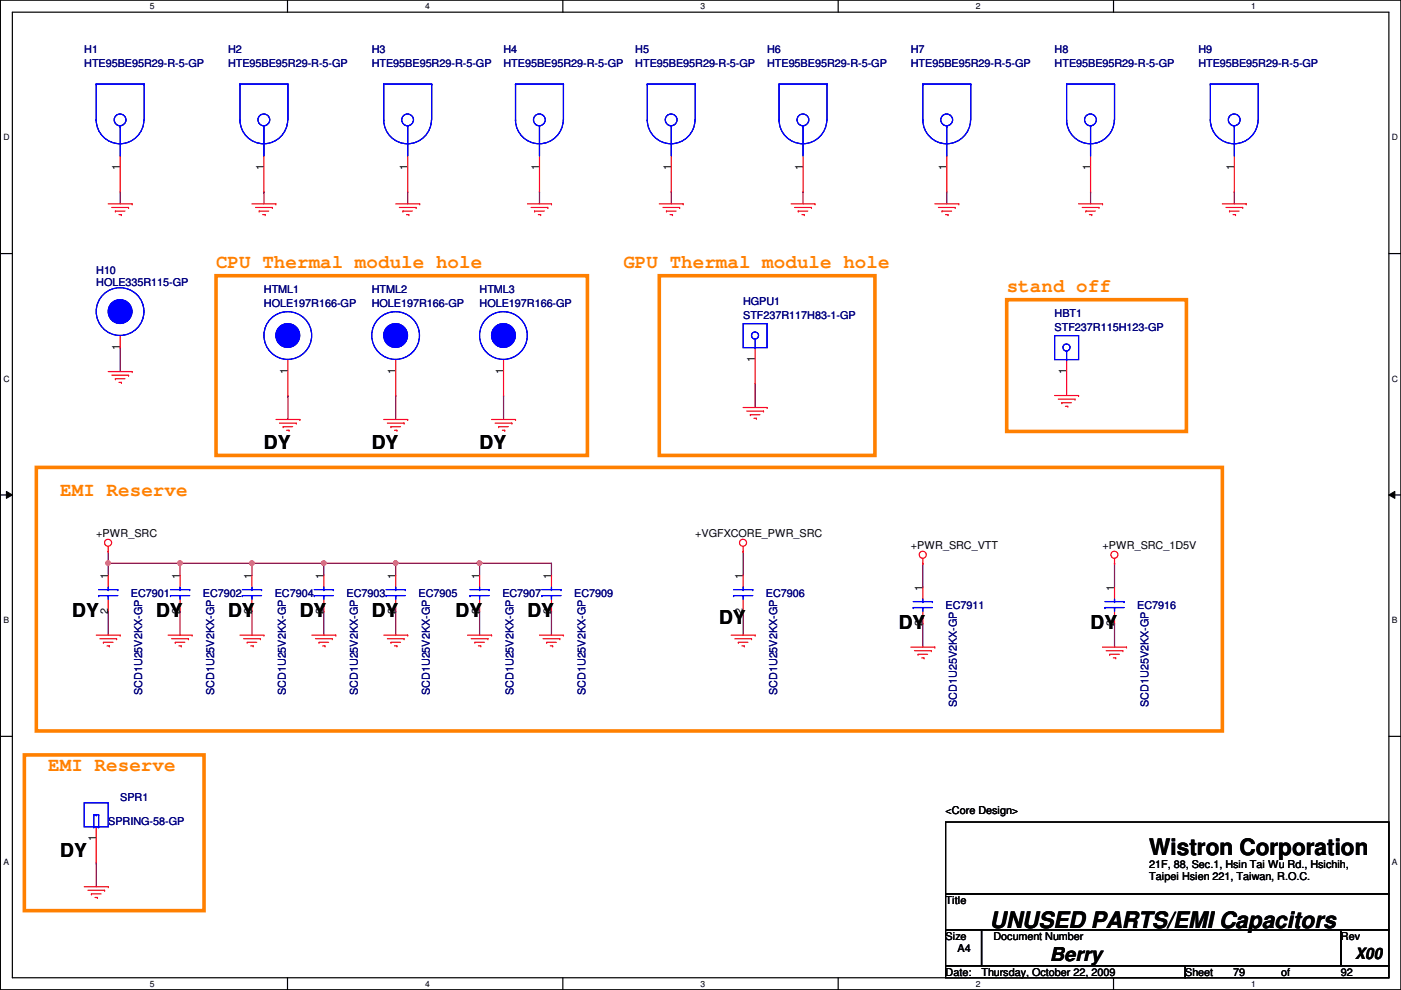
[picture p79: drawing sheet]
<svg xmlns="http://www.w3.org/2000/svg" width="297mm" height="210mm" viewBox="0 0 297 210" stroke-linecap="round" stroke-linejoin="round" font-family="sans-serif">
<defs><g id="words">
<g font-size="4.8">
<text x="243.7" y="181.3">Wistron Corporation</text>
<text x="209.9" y="196.8">UNUSED PARTS/EMI Capacitors</text>
</g>
<g font-size="4.1" fill="#ff8000">
<text x="45.8" y="56.8">CPU Thermal module hole</text>
<text x="132.2" y="56.8">GPU Thermal module hole</text>
<text x="213.4" y="61.9">stand off</text>
<text x="12.8" y="105.1">EMI Reserve</text>
<text x="10.2" y="163.5">EMI Reserve</text>
</g>
<g font-size="4.1">
<text x="56" y="95.2">DY</text>
<text x="78.8" y="95.2">DY</text>
<text x="101.7" y="95.2">DY</text>
<text x="15.3" y="130.8">DY</text>
<text x="33.1" y="130.8">DY</text>
<text x="48.3" y="130.8">DY</text>
<text x="63.6" y="130.8">DY</text>
<text x="78.8" y="130.8">DY</text>
<text x="96.6" y="130.8">DY</text>
<text x="111.8" y="130.8">DY</text>
<text x="152.5" y="132.3">DY</text>
<text x="190.6" y="133.3">DY</text>
<text x="231.2" y="133.3">DY</text>
<text x="12.8" y="181.6">DY</text>
<text x="222.6" y="203.7">Berry</text>
</g>
<text font-size="3.3" x="287.4" y="203.2">X00</text>
<g font-size="2.3" fill="#000080">
<text x="17.9" y="11.3">H1</text>
<text x="48.3" y="11.3">H2</text>
<text x="78.8" y="11.3">H3</text>
<text x="106.8" y="11.3">H4</text>
<text x="134.7" y="11.3">H5</text>
<text x="162.6" y="11.3">H6</text>
<text x="193.1" y="11.3">H7</text>
<text x="223.6" y="11.3">H8</text>
<text x="254.1" y="11.3">H9</text>
<text x="17.9" y="14.3">HTE95BE95R29-R-5-GP</text>
<text x="48.3" y="14.3">HTE95BE95R29-R-5-GP</text>
<text x="78.8" y="14.3">HTE95BE95R29-R-5-GP</text>
<text x="106.8" y="14.3">HTE95BE95R29-R-5-GP</text>
<text x="134.7" y="14.3">HTE95BE95R29-R-5-GP</text>
<text x="162.6" y="14.3">HTE95BE95R29-R-5-GP</text>
<text x="193.1" y="14.3">HTE95BE95R29-R-5-GP</text>
<text x="223.6" y="14.3">HTE95BE95R29-R-5-GP</text>
<text x="254.1" y="14.3">HTE95BE95R29-R-5-GP</text>
<text x="20.4" y="58">H10</text>
<text x="20.4" y="60.5">HOLE335R115-GP</text>
<text x="56" y="62.1">HTML1</text>
<text x="56" y="65.1">HOLE197R166-GP</text>
<text x="78.8" y="62.1">HTML2</text>
<text x="78.8" y="65.1">HOLE197R166-GP</text>
<text x="101.7" y="62.1">HTML3</text>
<text x="101.7" y="65.1">HOLE197R166-GP</text>
<text x="157.6" y="64.6">HGPU1</text>
<text x="157.6" y="67.6">STF237R117H83-1-GP</text>
<text x="223.6" y="67.1">HBT1</text>
<text x="223.6" y="70.2">STF237R115H123-GP</text>
<text x="27.8" y="126.6">EC7901</text>
<text x="43" y="126.6">EC7902</text>
<text x="58.2" y="126.6">EC7904</text>
<text x="73.5" y="126.6">EC7903</text>
<text x="88.7" y="126.6">EC7905</text>
<text x="106.5" y="126.6">EC7907</text>
<text x="121.7" y="126.6">EC7909</text>
<text x="162.4" y="126.6">EC7906</text>
<text x="200.5" y="129.1">EC7911</text>
<text x="241.1" y="129.1">EC7916</text>
<text x="30.1" y="147.4" transform="rotate(-90 30.1 147.4)">SCD1U25V2KX-GP</text>
<text x="45.4" y="147.4" transform="rotate(-90 45.4 147.4)">SCD1U25V2KX-GP</text>
<text x="60.6" y="147.4" transform="rotate(-90 60.6 147.4)">SCD1U25V2KX-GP</text>
<text x="75.9" y="147.4" transform="rotate(-90 75.9 147.4)">SCD1U25V2KX-GP</text>
<text x="91.1" y="147.4" transform="rotate(-90 91.1 147.4)">SCD1U25V2KX-GP</text>
<text x="108.9" y="147.4" transform="rotate(-90 108.9 147.4)">SCD1U25V2KX-GP</text>
<text x="124.1" y="147.4" transform="rotate(-90 124.1 147.4)">SCD1U25V2KX-GP</text>
<text x="164.8" y="147.4" transform="rotate(-90 164.8 147.4)">SCD1U25V2KX-GP</text>
<text x="202.9" y="149.9" transform="rotate(-90 202.9 149.9)">SCD1U25V2KX-GP</text>
<text x="243.5" y="149.9" transform="rotate(-90 243.5 149.9)">SCD1U25V2KX-GP</text>
<text x="25.5" y="169.8">SPR1</text>
<text x="22.9" y="174.8">SPRING-58-GP</text>
</g>
<g font-size="2.3">
<text x="25.4" y="36.1" transform="rotate(-90 25.4 36.1)">1</text>
<text x="55.9" y="36.1" transform="rotate(-90 55.9 36.1)">1</text>
<text x="86.4" y="36.1" transform="rotate(-90 86.4 36.1)">1</text>
<text x="114.3" y="36.1" transform="rotate(-90 114.3 36.1)">1</text>
<text x="142.3" y="36.1" transform="rotate(-90 142.3 36.1)">1</text>
<text x="170.2" y="36.1" transform="rotate(-90 170.2 36.1)">1</text>
<text x="200.7" y="36.1" transform="rotate(-90 200.7 36.1)">1</text>
<text x="231.2" y="36.1" transform="rotate(-90 231.2 36.1)">1</text>
<text x="261.7" y="36.1" transform="rotate(-90 261.7 36.1)">1</text>
<text x="25.4" y="74.2" transform="rotate(-90 25.4 74.2)">1</text>
<text x="160.1" y="76.8" transform="rotate(-90 160.1 76.8)">1</text>
<text x="61" y="79.3" transform="rotate(-90 61 79.3)">1</text>
<text x="83.9" y="79.3" transform="rotate(-90 83.9 79.3)">1</text>
<text x="106.7" y="79.3" transform="rotate(-90 106.7 79.3)">1</text>
<text x="226.1" y="79.3" transform="rotate(-90 226.1 79.3)">1</text>
<text x="20.4" y="113.9">+PWR_SRC</text>
<text x="147.4" y="113.9">+VGFXCORE_PWR_SRC</text>
<text x="193.1" y="116.4">+PWR_SRC_VTT</text>
<text x="233.8" y="116.4">+PWR_SRC_1D5V</text>
<text x="22.9" y="122.7" transform="rotate(-90 22.9 122.7)">1</text>
<text x="38.1" y="122.7" transform="rotate(-90 38.1 122.7)">1</text>
<text x="53.4" y="122.7" transform="rotate(-90 53.4 122.7)">1</text>
<text x="68.6" y="122.7" transform="rotate(-90 68.6 122.7)">1</text>
<text x="83.9" y="122.7" transform="rotate(-90 83.9 122.7)">1</text>
<text x="101.6" y="122.7" transform="rotate(-90 101.6 122.7)">1</text>
<text x="116.9" y="122.7" transform="rotate(-90 116.9 122.7)">1</text>
<text x="157.5" y="122.7" transform="rotate(-90 157.5 122.7)">1</text>
<text x="195.6" y="125.3" transform="rotate(-90 195.6 125.3)">1</text>
<text x="236.3" y="125.3" transform="rotate(-90 236.3 125.3)">1</text>
<text x="22.9" y="130.1" transform="rotate(-90 22.9 130.1)">2</text>
<text x="38.1" y="130.1" transform="rotate(-90 38.1 130.1)">2</text>
<text x="53.4" y="130.1" transform="rotate(-90 53.4 130.1)">2</text>
<text x="68.6" y="130.1" transform="rotate(-90 68.6 130.1)">2</text>
<text x="83.9" y="130.1" transform="rotate(-90 83.9 130.1)">2</text>
<text x="101.6" y="130.1" transform="rotate(-90 101.6 130.1)">2</text>
<text x="116.9" y="130.1" transform="rotate(-90 116.9 130.1)">2</text>
<text x="157.5" y="130.1" transform="rotate(-90 157.5 130.1)">2</text>
<text x="195.6" y="132.6" transform="rotate(-90 195.6 132.6)">2</text>
<text x="236.3" y="132.6" transform="rotate(-90 236.3 132.6)">2</text>
<text x="200.5" y="172.6">&lt;Core Design&gt;</text>
<text x="20.4" y="178.4" transform="rotate(-90 20.4 178.4)">1</text>
<text x="243.7" y="184">21F, 88, Sec.1, Hsin Tai Wu Rd., Hsichih,</text>
<text x="200.5" y="191.6">Title</text>
<text x="243.7" y="186.6">Taipei Hsien 221, Taiwan, R.O.C.</text>
<text x="200.5" y="199.2">Size</text>
<text x="203" y="201.8">A4</text>
<text x="210.6" y="199.2">Document Number</text>
<text x="284.3" y="199.2">Rev</text>
<text x="200.5" y="206.8">Date:</text>
<text x="208.1" y="206.8">Thursday, October 22, 2009</text>
<text x="251.3" y="206.8">Sheet</text>
<text x="261.4" y="206.8">79</text>
<text x="271.6" y="206.8">of</text>
<text x="284.3" y="206.8">92</text>
</g>
<g font-size="1.8">
<text x="31.8" y="1.9">5</text>
<text x="90.1" y="1.9">4</text>
<text x="148.5" y="1.9">3</text>
<text x="206.9" y="1.9">2</text>
<text x="265.3" y="1.9">1</text>
<text x=".7" y="29.8">D</text>
<text x="295.1" y="29.8">D</text>
<text x=".7" y="80.9">C</text>
<text x="295.1" y="80.9">C</text>
<text x=".7" y="132.1">B</text>
<text x="295.1" y="132.1">B</text>
<text x=".7" y="183.3">A</text>
<text x="295.1" y="183.3">A</text>
<text x="31.8" y="209.2">5</text>
<text x="90.1" y="209.2">4</text>
<text x="148.5" y="209.2">3</text>
<text x="206.9" y="209.2">2</text>
<text x="265.3" y="209.2">1</text>
</g>
</g></defs>
<path d="M.1 0h296.9v209.8h-296.9zM2.6 2.6h291.9v204.7h-291.9z" fill="none" stroke="#000" stroke-width=".25"/>
<g fill="#fff">
<path d="M31.8 .3h1v2h-1z"/>
<path d="M31.8 207.6h1v1.9h-1z"/>
</g>
<path d="M61 0v2.6M61 207.3v2.5" fill="none" stroke="#000" stroke-width=".25"/>
<g fill="#fff">
<path d="M90.1 .3h1v2h-1z"/>
<path d="M90.1 207.6h1v1.9h-1z"/>
</g>
<path d="M119.3 0v2.6M119.3 207.3v2.5" fill="none" stroke="#000" stroke-width=".25"/>
<g fill="#fff">
<path d="M148.5 .3h1v2h-1z"/>
<path d="M148.5 207.6h1v1.9h-1z"/>
</g>
<path d="M177.7 0v2.6M177.7 207.3v2.5" fill="none" stroke="#000" stroke-width=".25"/>
<g fill="#fff">
<path d="M206.9 .3h1v2h-1z"/>
<path d="M206.9 207.6h1v1.9h-1z"/>
</g>
<path d="M236.1 0v2.6M236.1 207.3v2.5" fill="none" stroke="#000" stroke-width=".25"/>
<g fill="#fff">
<path d="M265.3 .3h.9v2h-.9z"/>
<path d="M265.3 207.6h.9v1.9h-.9z"/>
<path d="M.7 28.2h1.3v1.9h-1.3z"/>
<path d="M295.1 28.2h1.3v1.9h-1.3z"/>
<path d="M.7 79.3h1.3v2h-1.3z"/>
<path d="M295.1 79.3h1.3v2h-1.3z"/>
</g>
<path d="M.1 53.8h2.5M294.5 53.8h2.5" fill="none" stroke="#000" stroke-width=".25"/>
<g fill="#fff">
<path d="M.7 130.5h1.2v2h-1.2z"/>
<path d="M295.1 130.5h1.2v2h-1.2z"/>
</g>
<path d="M.1 104.9h2.5M294.5 104.9h2.5" fill="none" stroke="#000" stroke-width=".25"/>
<path d="M1.4 104.2l1.2 .7-1.2 .8zM294.5 104.9l1.2-.7v1.5z" fill="#000"/>
<path d="M1.4 104.2l1.2 .7-1.2 .8zM294.5 104.9l1.2-.7v1.5z" fill="none" stroke="#000" stroke-width=".21"/>
<g fill="#fff">
<path d="M.7 181.7h1.2v2h-1.2z"/>
<path d="M295.1 181.7h1.2v2h-1.2z"/>
</g>
<path d="M.1 156.1h2.5M294.5 156.1h2.5" fill="none" stroke="#000" stroke-width=".25"/>
<g fill="none" stroke="#800040" stroke-width=".25">
<path d="M25.5 40.7h.1M25.5 40.7v2.5M56 40.7h.1M56 40.7v2.5M86.4 40.7h.1M86.4 40.7v2.5M114.4 40.7h.1M114.4 40.7v2.5M142.3 40.7h.1M142.3 40.7v2.5M170.3 40.7h.1M170.3 40.7v2.5"/>
<path d="M200.7 40.7h.1M200.7 40.7v2.5M231.2 40.7h.1M231.2 40.7v2.5M261.7 40.7h.1M261.7 40.7v2.5M25.5 73.7h.1M25.5 73.7v5.1M61 83.9h.1M61 83.9v5M83.9 83.9h.1M83.9 83.9v5"/>
<path d="M106.8 83.9h.1M106.8 83.9v5M160.1 81.3h.1M160.1 81.3v5.1M22.9 119.4h.1M22.9 119.4v2.6M22.9 119.4h15.3M38.2 119.4h.1M38.2 119.4v2.6M22.9 129.6h.1M22.9 129.6v5.1M38.2 129.6h.1"/>
<path d="M38.2 129.6v5.1"/>
</g>
<circle cx="38.2" cy="119.4" r=".49" fill="#f0f"/>
<circle cx="38.2" cy="119.4" r=".49" fill="none" stroke="#f0f" stroke-width=".25"/>
<circle cx="22.9" cy="119.4" r=".49" fill="#f0f"/>
<circle cx="22.9" cy="119.4" r=".49" fill="none" stroke="#f0f" stroke-width=".25"/>
<path d="M22.9 116.9h.1M22.9 116.9v2.5M53.4 119.4h.1M53.4 119.4h15.3M53.4 129.6h.1M53.4 129.6v5.1M68.7 129.6h.1M68.7 129.6v5.1" fill="none" stroke="#800040" stroke-width=".25"/>
<circle cx="53.4" cy="119.4" r=".49" fill="#f0f"/>
<circle cx="53.4" cy="119.4" r=".49" fill="none" stroke="#f0f" stroke-width=".25"/>
<path d="M38.2 119.4h.1M38.2 119.4h15.2M53.4 119.4h.1M53.4 119.4v2.6M68.7 119.4h.1M68.7 119.4v2.6M83.9 119.4h.1M83.9 119.4v2.6M101.7 119.4h.1M101.7 119.4h15.2M83.9 129.6h.1M83.9 129.6v5.1" fill="none" stroke="#800040" stroke-width=".25"/>
<circle cx="101.7" cy="119.4" r=".49" fill="#f0f"/>
<circle cx="101.7" cy="119.4" r=".49" fill="none" stroke="#f0f" stroke-width=".25"/>
<g fill="none" stroke="#800040" stroke-width=".25">
<path d="M68.7 119.4h.1M68.7 119.4h15.2M116.9 119.4v2.6M157.6 116.9h.1M157.6 116.9v5.1M195.7 119.4h.1M195.7 119.4v5.1M236.3 119.4h.1M236.3 119.4v5.1M101.7 129.6h.1M101.7 129.6v5.1M116.9 129.6h.1"/>
<path d="M116.9 122h.1M116.9 129.6v5.1M157.6 129.6h.1M157.6 129.6v5.1M195.7 132.1h.1M195.7 132.1v5.1M236.3 132.1h.1M236.3 132.1v5.1M20.4 182.9h.1M20.4 182.9v5.1"/>
</g>
<circle cx="68.6" cy="119.4" r=".49" fill="#f0f"/>
<circle cx="68.6" cy="119.4" r=".49" fill="none" stroke="#f0f" stroke-width=".25"/>
<path d="M83.9 119.4h.1M83.9 119.4h17.8M101.7 119.4h.1M101.7 119.4v2.6" fill="none" stroke="#800040" stroke-width=".25"/>
<circle cx="83.9" cy="119.4" r=".49" fill="#f0f"/>
<circle cx="83.9" cy="119.4" r=".49" fill="none" stroke="#f0f" stroke-width=".25"/>
<g fill="none" stroke="#f00" stroke-width=".25">
<path d="M200.7 33.1v7.6M22.9 43.2h5.1M23.7 44h3.6M24.5 44.7h.1M24.5 44.7h2M25.2 45.5h.5M25.7 45.5h.1M27.3 44h.1M28 43.2h.1M53.4 43.2h5.1M54.2 44h3.5M54.9 44.7h.1"/>
<path d="M54.9 44.7h2.1M55.7 45.5h.5M56.2 45.5h.1M57.7 44h.1M58.5 43.2h.1M83.9 43.2h5.1M84.7 44h3.5M85.4 44.7h.1M85.4 44.7h2.1M86.2 45.5h.5M86.7 45.5h.1M88.2 44h.1"/>
<path d="M89 43.2h.1M111.8 43.2h5.1M112.6 44h3.6M113.4 44.7h.1M113.4 44.7h2M114.1 45.5h.5M114.6 45.5h.1M116.2 44h.1M116.9 43.2h.1M139.8 43.2h5.1M140.5 44h3.6M141.3 44.7h.1"/>
<path d="M141.3 44.7h2M142.1 45.5h.5M142.6 45.5h.1M144.1 44h.1M144.9 43.2h.1M167.7 43.2h5.1M168.5 44h3.5M169.2 44.7h.1M169.2 44.7h2.1M170 45.5h.5M170.5 45.5h.1M172 44h.1"/>
<path d="M172.8 43.2h.1M198.2 43.2h5.1M199 44h3.5M199.7 44.7h.1M199.7 44.7h2.1M200.5 45.5h.5M201 45.5h.1M202.5 44h.1M203.3 43.2h.1M228.7 43.2h5.1M229.4 44h3.6M230.2 44.7h.1"/>
<path d="M230.2 44.7h2M231 45.5h.5M231.5 45.5h.1M233 44h.1M233.8 43.2h.1M259.2 43.2h5M259.9 44h3.6M260.7 44.7h.1M260.7 44.7h2M261.4 45.5h.6M262 45.5h.1M263.5 44h.1"/>
<path d="M264.2 43.2h.1M22.9 78.8h5.1M23.7 79.5h3.6M25.5 71.2v2.5M27.3 79.5h.1M28 78.8h.1M24.5 80.3h.1M24.5 80.3h2M25.2 81.1h.5M25.7 81.1h.1M58.5 88.9h5.1M59.3 89.7h3.5"/>
<path d="M60 90.5h.1M60 90.5h2.1M60.8 91.2h.5M61.3 91.2h.1M62.8 89.7h.1M63.6 88.9h.1M81.4 88.9h5M82.1 89.7h3.6M82.9 90.5h.1M82.9 90.5h2M83.6 91.2h.6M84.2 91.2h.1"/>
<path d="M85.7 89.7h.1M86.4 88.9h.1M104.2 88.9h5.1M105 89.7h3.5M105.7 90.5h.1M105.7 90.5h2.1M106.5 91.2h.5M107 91.2h.1M108.5 89.7h.1M109.3 88.9h.1M157.6 86.4h5M158.3 87.2h3.6"/>
<path d="M159.1 87.9h.1M159.1 87.9h2M159.8 88.7h.6M160.4 88.7h.1M161.9 87.2h.1M162.6 86.4h.1M223.6 83.9h5.1M224.4 84.6h3.5M225.1 85.4h.1M225.1 85.4h2.1M225.9 86.1h.5M226.4 86.1h.1"/>
<path d="M227.9 84.6h.1M228.7 83.9h.1M22.9 116.9h.1M22.9 115.9v1M157.6 116.9h.1M157.6 115.9v1M195.7 119.4h.1M195.7 118.4v1M236.3 119.4h.1M236.3 118.4v1M20.4 134.7h5.1M21.2 135.4h3.5"/>
<path d="M21.9 136.2h.1M21.9 136.2h2.1M22.7 136.9h.5M22.9 122v2.5M22.9 127v2.6M23.2 136.9h.1M24.7 135.4h.1M25.5 134.7h.1M35.6 134.7h5.1M36.4 135.4h3.6M37.2 136.2h.1M37.2 136.2h2"/>
<path d="M37.9 136.9h.5M38.4 136.9h.1M40 135.4h.1M40.7 134.7h.1M50.9 134.7h5.1M51.6 135.4h3.6M52.4 136.2h.1M52.4 136.2h2M53.2 136.9h.5M53.7 136.9h.1M55.2 135.4h.1M56 134.7h.1"/>
<path d="M66.1 134.7h5.1M66.9 135.4h3.5M67.6 136.2h.1M67.6 136.2h2.1M68.4 136.9h.5M68.9 136.9h.1M70.4 135.4h.1M71.2 134.7h.1M81.4 134.7h5M82.1 135.4h3.6M82.9 136.2h.1M82.9 136.2h2"/>
<path d="M83.6 136.9h.6M84.2 136.9h.1M85.7 135.4h.1M86.4 134.7h.1M99.1 134.7h5.1M99.9 135.4h3.6M100.7 136.2h.1M100.7 136.2h2M101.4 136.9h.5M101.9 136.9h.1M103.5 135.4h.1M104.2 134.7h.1"/>
<path d="M114.4 134.7h5.1M115.1 135.4h3.6M115.9 136.2h.1M115.9 136.2h2M116.7 136.9h.5M117.2 136.9h.1M118.7 135.4h.1M119.5 134.7h.1M155 134.7h5.1M155.8 135.4h3.5M156.5 136.2h.1M156.5 136.2h2.1"/>
<path d="M157.3 136.9h.5M157.8 136.9h.1M159.3 135.4h.1M160.1 134.7h.1M193.1 137.2h5.1M193.9 138h3.5M194.6 138.7h.1M194.6 138.7h2.1M195.4 139.5h.5M195.7 124.5v2.5M195.7 129.6v2.5M195.9 139.5h.1"/>
<path d="M197.4 138h.1M198.2 137.2h.1M233.8 137.2h5M234.5 138h3.6M235.3 138.7h.1M235.3 138.7h2M236 139.5h.6M236.6 139.5h.1M238.1 138h.1M238.8 137.2h.1M17.9 188h5M18.6 188.8h3.6"/>
<path d="M19.4 189.5h.1M19.4 189.5h2M20.1 190.3h.6M20.7 190.3h.1M22.2 188.8h.1M22.9 188h.1"/>
<circle cx="22.9" cy="115.1" r=".75"/>
<circle cx="157.5" cy="115.1" r=".75"/>
<circle cx="195.6" cy="117.6" r=".75"/>
<circle cx="236.3" cy="117.6" r=".75"/>
</g>
<path d="M200.5 174.3h94v15.2h-94zM200.5 189.5h94v7.6h-94zM200.5 197.1h7.6v7.7h-7.6zM208.1 197.1h76.2v7.7h-76.2zM284.3 197.1h10.2v7.7h-10.2zM200.5 204.8h50.8v2.5h-50.8zM251.3 204.8h43.2v2.5h-43.2z" fill="none" stroke="#000" stroke-width=".25"/>
<path d="M45.8 58.5h78.7v38.1h-78.7zM139.8 58.5h45.7v38.1h-45.7zM213.4 63.5h38.1v28h-38.1zM7.7 99.1h251.5v55.9h-251.5zM5.2 160.1h38.1v33h-38.1z" fill="none" stroke="#ff8000" stroke-width=".76"/>
<g fill="none" stroke="#00f" stroke-width=".25">
<path d="M195.7 17.8h.1M195.7 17.8v7.6M195.7 17.8h10.1M205.8 17.8h.1M205.8 17.8v7.6M195.7 25.4a5.1 5.1 0 0 0 5 5.1 5.1 5.1 0 0 0 5.1-5.1M195.7 25.4h.1M200.7 26.7h.1M200.7 26.7v6.4M20.9 126.3h.1M20.9 125h4.1M20.9 126.3h4.1"/>
<path d="M22.9 125h.1M22.9 126.3h.1M22.9 124.5v.5M22.9 126.3v.7M25 125h.1M193.6 128.8h.1M193.6 127.6h4.1M193.6 128.8h4.1M195.7 127.6h.1M195.7 128.8h.1M195.7 127v.6M195.7 128.8v.8"/>
<path d="M197.7 127.6h.1"/>
<circle cx="200.7" cy="25.4" r="1.25"/>
</g>
<circle cx="25.5" cy="66.1" r="2.52" fill="#00f"/>
<g fill="none" stroke="#00f" stroke-width=".25">
<circle cx="25.5" cy="66.1" r="5.1"/>
<circle cx="25.5" cy="66.1" r="2.52"/>
</g>
<circle cx="25.5" cy="66.1" r="2.52" fill="#00f"/>
<g fill="none" stroke="#00f" stroke-width=".25">
<path d="M50.9 17.8h.1M50.9 17.8h10.1M50.9 17.8v7.6M61 17.8h.1M61 17.8v7.6M137.2 17.8h.1M137.2 17.8v7.6M137.2 17.8h10.2M147.4 17.8h.1M147.4 17.8v7.6M165.2 17.8h.1M165.2 17.8h10.1"/>
<path d="M165.2 17.8v7.6M175.3 17.8h.1M175.3 17.8v7.6M50.9 25.4a5.1 5.1 0 0 0 5 5.1 5.1 5.1 0 0 0 5.1-5.1M50.9 25.4h.1M56 26.7h.1M56 26.7v6.4M137.2 25.4a5.1 5.1 0 0 0 5.1 5.1 5.1 5.1 0 0 0 5.1-5.1M137.2 25.4h.1M142.3 26.7h.1M142.3 26.7v6.4M165.2 25.4a5.1 5.1 0 0 0 5 5.1 5.1 5.1 0 0 0 5.1-5.1"/>
<path d="M165.2 25.4h.1M170.3 26.7h.1M170.3 26.7v6.4M157.6 68.6h5v5.1h-5zM160.1 73.7h.1M160.1 71.9v1.8M223.6 71.2h5.1v5h-5.1zM226.1 76.2h.1M226.1 74.5v1.7M36.1 126.3h.1M36.1 125h4.1M36.1 126.3h4.1"/>
<path d="M38.2 125h.1M38.2 126.3h.1M38.2 124.5v.5M38.2 126.3v.7M40.2 125h.1M81.9 126.3h.1M81.9 125h4M81.9 126.3h4M83.9 125h.1M83.9 126.3h.1M83.9 124.5v.5M83.9 126.3v.7"/>
<path d="M85.9 125h.1M99.6 126.3h.1M99.6 125h4.1M99.6 126.3h4.1M101.7 125h.1M101.7 126.3h.1M101.7 124.5v.5M101.7 126.3v.7M103.7 125h.1M234.3 128.8h.1M234.3 127.6h4M234.3 128.8h4"/>
<path d="M236.3 127.6h.1M236.3 128.8h.1M236.3 127v.6M236.3 128.8v.8M238.3 127.6h.1M17.9 170.2h5v5.1h-5zM19.9 172.8h.1M19.9 175.3h.1M19.9 172.8h1M19.9 172.8v2.5M19.9 175.3h1M20.4 172.8h.1"/>
<path d="M20.9 175.3h.1M20.9 172.8h.1M20.9 172.8v2.5"/>
<circle cx="55.9" cy="25.4" r="1.25"/>
<circle cx="142.3" cy="25.4" r="1.25"/>
<circle cx="170.2" cy="25.4" r="1.25"/>
<circle cx="25.5" cy="66.1" r="5.1"/>
<circle cx="25.5" cy="66.1" r="2.52"/>
<circle cx="160.1" cy="71.1" r=".75"/>
<circle cx="226.1" cy="73.7" r=".75"/>
</g>
<g fill="none" stroke="#f00" stroke-width=".25">
<path d="M56 33.1v7.6M142.3 33.1v7.6M170.3 33.1v7.6M83.9 76.2v7.7M160.1 73.7v7.6M226.1 76.2v7.7M38.2 122v2.5M38.2 127v2.6M83.9 122v2.5M83.9 127v2.6M101.7 122v2.5M101.7 127v2.6"/>
<path d="M236.3 124.5v2.5M236.3 129.6v2.5M20.4 175.3v7.6"/>
</g>
<circle cx="83.9" cy="71.1" r="2.52" fill="#00f"/>
<g fill="none" stroke="#00f" stroke-width=".25">
<circle cx="83.9" cy="71.1" r="5.1"/>
<circle cx="83.9" cy="71.1" r="2.52"/>
</g>
<circle cx="83.9" cy="71.1" r="2.52" fill="#00f"/>
<g fill="none" stroke="#00f" stroke-width=".25">
<path d="M114.9 126.3h.1M114.9 125h4.1M114.9 126.3h4.1M116.9 125h.1M116.9 126.3h.1M116.9 124.5v.5M116.9 126.3v.7M119 125h.1"/>
<circle cx="83.9" cy="71.1" r="5.1"/>
<circle cx="83.9" cy="71.1" r="2.52"/>
</g>
<path d="M61 76.2v7.7M116.9 122v2.5M116.9 127v2.6" fill="none" stroke="#f00" stroke-width=".25"/>
<circle cx="61" cy="71.1" r="2.52" fill="#00f"/>
<g fill="none" stroke="#00f" stroke-width=".25">
<circle cx="61" cy="71.1" r="5.1"/>
<circle cx="61" cy="71.1" r="2.52"/>
</g>
<circle cx="61" cy="71.1" r="2.52" fill="#00f"/>
<g fill="none" stroke="#00f" stroke-width=".25">
<path d="M81.4 17.8h.1M81.4 17.8v7.6M81.4 17.8h10.1M91.5 17.8h.1M91.5 17.8v7.6M256.6 17.8h.1M256.6 17.8h10.2M256.6 17.8v7.6M266.8 17.8h.1M266.8 17.8v7.6M81.4 25.4a5.1 5.1 0 0 0 5 5.1 5.1 5.1 0 0 0 5.1-5.1M81.4 25.4h.1"/>
<path d="M86.4 26.7h.1M86.4 26.7v6.4M256.6 25.4a5.1 5.1 0 0 0 5.1 5.1 5.1 5.1 0 0 0 5-5.1M256.6 25.4h.1M261.7 26.7h.1M261.7 26.7v6.4M66.6 126.3h.1M66.6 125h4.1M66.6 126.3h4.1M68.7 125h.1M68.7 126.3h.1M68.7 124.5v.5"/>
<path d="M68.7 126.3v.7M70.7 125h.1"/>
<circle cx="86.4" cy="25.4" r="1.25"/>
<circle cx="261.7" cy="25.4" r="1.25"/>
<circle cx="61" cy="71.1" r="5.1"/>
<circle cx="61" cy="71.1" r="2.52"/>
</g>
<path d="M86.4 33.1v7.6M261.7 33.1v7.6M106.8 76.2v7.7M68.7 122v2.5M68.7 127v2.6" fill="none" stroke="#f00" stroke-width=".25"/>
<circle cx="106.7" cy="71.1" r="2.52" fill="#00f"/>
<g fill="none" stroke="#00f" stroke-width=".25">
<circle cx="106.7" cy="71.1" r="5.1"/>
<circle cx="106.7" cy="71.1" r="2.52"/>
</g>
<circle cx="106.7" cy="71.1" r="2.52" fill="#00f"/>
<g fill="none" stroke="#00f" stroke-width=".25">
<path d="M20.4 17.8h.1M20.4 17.8h10.2M20.4 17.8v7.6M30.6 17.8h.1M30.6 17.8v7.6M109.3 17.8h.1M109.3 17.8h10.2M109.3 17.8v7.6M119.5 17.8h.1M119.5 17.8v7.6M226.1 17.8h.1M226.1 17.8v7.6"/>
<path d="M226.1 17.8h10.2M236.3 17.8h.1M236.3 17.8v7.6M20.4 25.4a5.1 5.1 0 0 0 5.1 5.1 5.1 5.1 0 0 0 5-5.1M20.4 25.4h.1M25.5 26.7h.1M25.5 26.7v6.4M109.3 25.4a5.1 5.1 0 0 0 5.1 5.1 5.1 5.1 0 0 0 5-5.1M109.3 25.4h.1M114.4 26.7h.1M114.4 26.7v6.4M226.1 25.4a5.1 5.1 0 0 0 5.1 5.1 5.1 5.1 0 0 0 5.1-5.1"/>
<path d="M226.1 25.4h.1M231.2 26.7h.1M231.2 26.7v6.4M51.4 126.3h.1M51.4 125h4.1M51.4 126.3h4.1M53.4 125h.1M53.4 126.3h.1M53.4 124.5v.5M53.4 126.3v.7M55.5 125h.1M155.5 126.3h.1"/>
<path d="M155.5 125h4.1M155.5 126.3h4.1M157.6 125h.1M157.6 126.3h.1M157.6 124.5v.5M157.6 126.3v.7M159.6 125h.1"/>
<circle cx="25.5" cy="25.4" r="1.25"/>
<circle cx="114.4" cy="25.4" r="1.25"/>
<circle cx="231.2" cy="25.4" r="1.25"/>
<circle cx="106.7" cy="71.1" r="5.1"/>
<circle cx="106.7" cy="71.1" r="2.52"/>
</g>
<path d="M25.5 33.1v7.6M114.4 33.1v7.6M231.2 33.1v7.6M53.4 122v2.5M53.4 127v2.6M157.6 122v2.5M157.6 127v2.6" fill="none" stroke="#f00" stroke-width=".25"/>
<circle cx="38.2" cy="119.4" r=".49" fill="#f0f"/>
<circle cx="38.2" cy="119.4" r=".49" fill="none" stroke="#f0f" stroke-width=".25"/>
<circle cx="22.9" cy="119.4" r=".49" fill="#f0f"/>
<circle cx="22.9" cy="119.4" r=".49" fill="none" stroke="#f0f" stroke-width=".25"/>
<circle cx="53.4" cy="119.4" r=".49" fill="#f0f"/>
<circle cx="53.4" cy="119.4" r=".49" fill="none" stroke="#f0f" stroke-width=".25"/>
<circle cx="101.7" cy="119.4" r=".49" fill="#f0f"/>
<circle cx="101.7" cy="119.4" r=".49" fill="none" stroke="#f0f" stroke-width=".25"/>
<circle cx="68.6" cy="119.4" r=".49" fill="#f0f"/>
<circle cx="68.6" cy="119.4" r=".49" fill="none" stroke="#f0f" stroke-width=".25"/>
<circle cx="83.9" cy="119.4" r=".49" fill="#f0f"/>
<circle cx="83.9" cy="119.4" r=".49" fill="none" stroke="#f0f" stroke-width=".25"/>
<use href="#words"/>
</svg>
